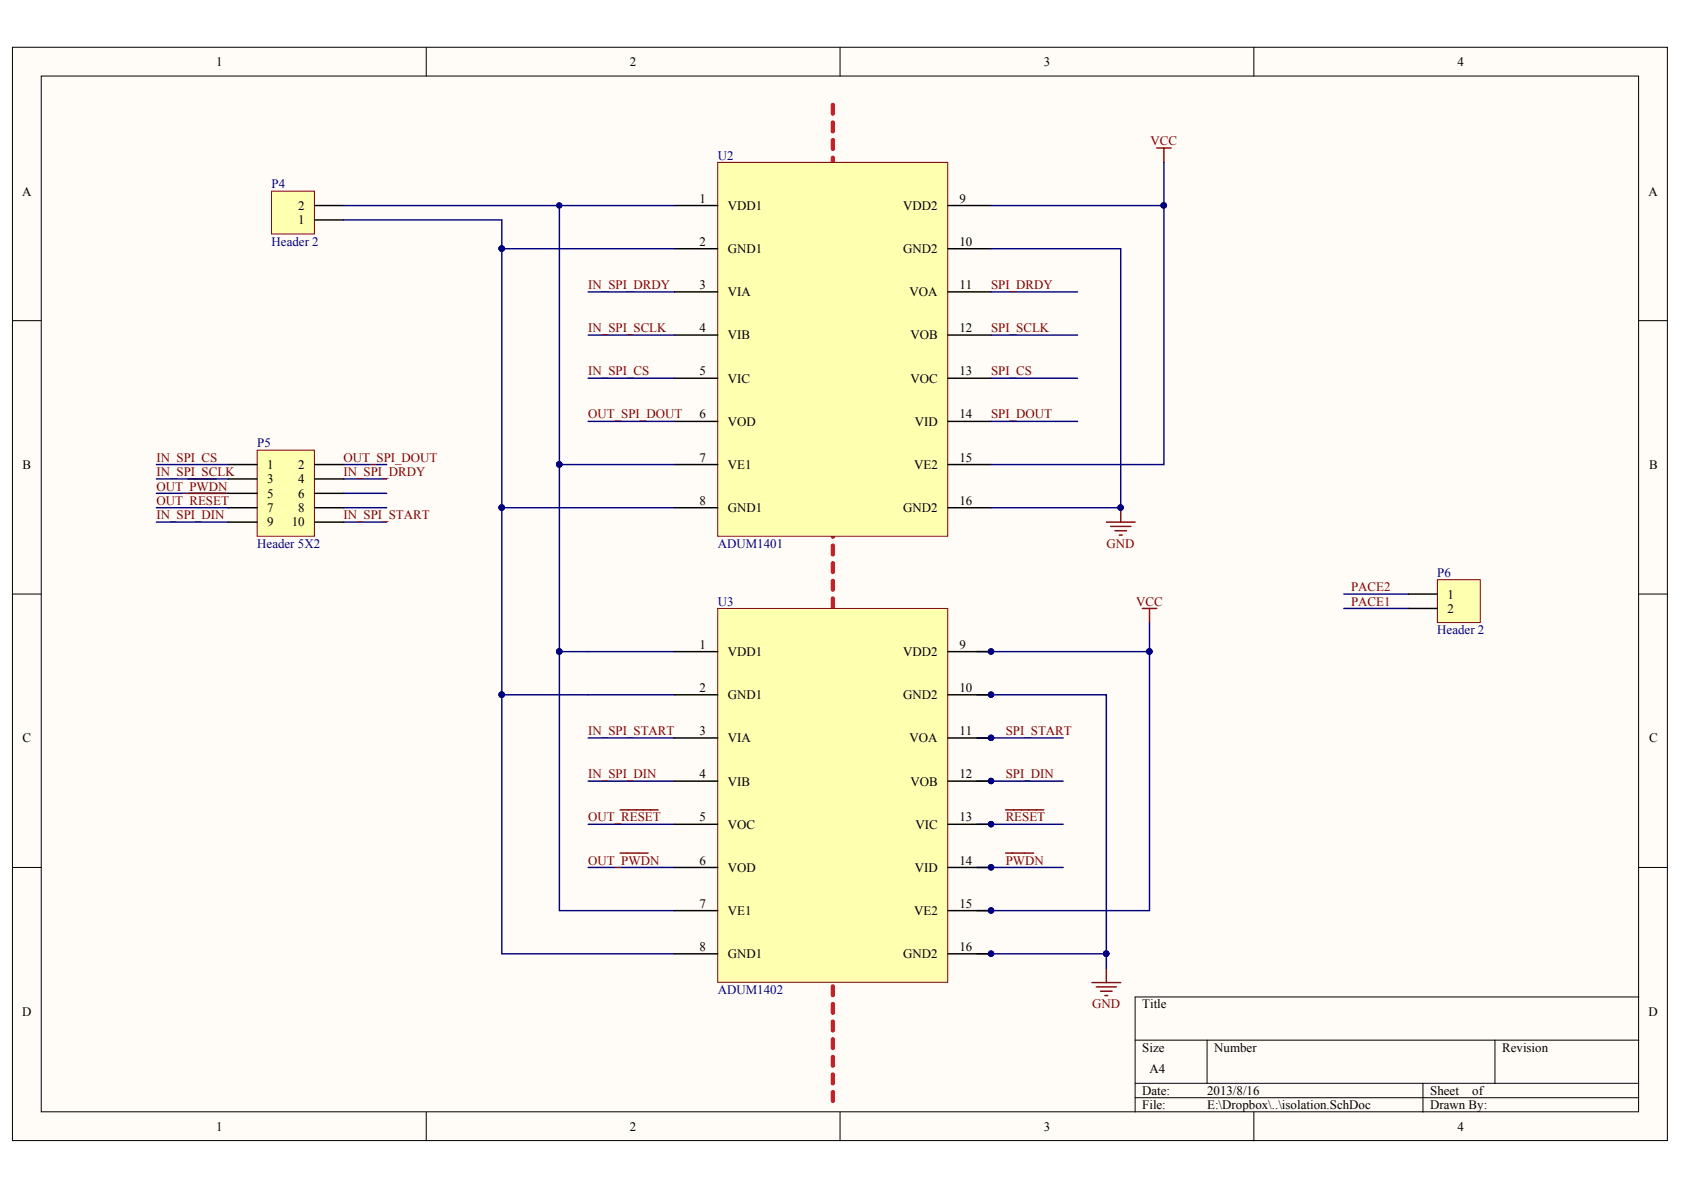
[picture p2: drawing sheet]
<svg xmlns="http://www.w3.org/2000/svg" width="297mm" height="210mm" viewBox="0 0 297 210" stroke-linecap="round" stroke-linejoin="round" font-family="sans-serif">
<defs><g id="words">
<g font-size="2.3">
<text x="38.1" y="11.6">1</text>
<text x="111.1" y="11.6">2</text>
<text x="184.1" y="11.6">3</text>
<text x="257.1" y="11.6">4</text>
<text x="3.9" y="34.5">A</text>
<text x="123.4" y="35.8">1</text>
<text x="169.2" y="35.8">9</text>
<text x="290.8" y="34.5">A</text>
<text x="52.6" y="39.6">1</text>
<text x="52.6" y="37">2</text>
<text x="128.4" y="37">VDD1</text>
<text x="159.3" y="37">VDD2</text>
<text x="123.4" y="43.4">2</text>
<text x="128.4" y="44.6">GND1</text>
<text x="159.3" y="44.6">GND2</text>
<text x="169.2" y="43.4">10</text>
<text x="123.4" y="51">3</text>
<text x="128.4" y="52.3">VIA</text>
<text x="160.5" y="52.3">VOA</text>
<text x="169.2" y="51">11</text>
<text x="123.4" y="58.6">4</text>
<text x="128.4" y="59.9">VIB</text>
<text x="160.6" y="59.9">VOB</text>
<text x="169.2" y="58.6">12</text>
<text x="123.4" y="66.2">5</text>
<text x="128.4" y="67.5">VIC</text>
<text x="160.6" y="67.5">VOC</text>
<text x="169.2" y="66.2">13</text>
<text x="123.4" y="73.8">6</text>
<text x="128.4" y="75.1">VOD</text>
<text x="161.4" y="75.1">VID</text>
<text x="169.2" y="73.8">14</text>
<text x="4" y="82.7">B</text>
<text x="47.1" y="82.7">1</text>
<text x="52.6" y="82.7">2</text>
<text x="123.4" y="81.5">7</text>
<text x="128.4" y="82.7">VE1</text>
<text x="161.3" y="82.7">VE2</text>
<text x="169.2" y="81.5">15</text>
<text x="290.9" y="82.7">B</text>
<text x="47.1" y="85.3">3</text>
<text x="47.1" y="87.8">5</text>
<text x="52.6" y="85.3">4</text>
<text x="52.6" y="87.8">6</text>
<text x="123.4" y="89.1">8</text>
<text x="169.2" y="89.1">16</text>
<text x="47.1" y="90.3">7</text>
<text x="47.1" y="92.9">9</text>
<text x="51.5" y="92.9">10</text>
<text x="52.6" y="90.3">8</text>
<text x="128.4" y="90.3">GND1</text>
<text x="159.3" y="90.3">GND2</text>
<text x="255.3" y="105.6">1</text>
<text x="255.3" y="108.1">2</text>
<text x="123.4" y="114.4">1</text>
<text x="128.4" y="115.7">VDD1</text>
<text x="159.3" y="115.7">VDD2</text>
<text x="169.2" y="114.4">9</text>
<text x="123.4" y="122">2</text>
<text x="128.4" y="123.3">GND1</text>
<text x="159.3" y="123.3">GND2</text>
<text x="169.2" y="122">10</text>
<text x="4" y="131">C</text>
<text x="123.4" y="129.7">3</text>
<text x="128.4" y="131">VIA</text>
<text x="160.5" y="131">VOA</text>
<text x="169.2" y="129.7">11</text>
<text x="290.9" y="131">C</text>
<text x="123.4" y="137.3">4</text>
<text x="169.2" y="137.3">12</text>
<text x="128.4" y="138.6">VIB</text>
<text x="160.6" y="138.6">VOB</text>
<text x="123.4" y="144.9">5</text>
<text x="128.4" y="146.2">VOC</text>
<text x="161.5" y="146.2">VIC</text>
<text x="169.2" y="144.9">13</text>
<text x="123.4" y="152.5">6</text>
<text x="128.4" y="153.8">VOD</text>
<text x="161.4" y="153.8">VID</text>
<text x="169.2" y="152.5">14</text>
<text x="123.4" y="160.1">7</text>
<text x="128.4" y="161.4">VE1</text>
<text x="161.3" y="161.4">VE2</text>
<text x="169.2" y="160.1">15</text>
<text x="123.4" y="167.7">8</text>
<text x="169.2" y="167.7">16</text>
<text x="128.4" y="169">GND1</text>
<text x="159.3" y="169">GND2</text>
<text x="3.9" y="179.1">D</text>
<text x="201.5" y="177.9">Title</text>
<text x="290.8" y="179.1">D</text>
<text x="201.5" y="185.5">Size</text>
<text x="214.2" y="185.5">Number</text>
<text x="265" y="185.5">Revision</text>
<text x="202.7" y="189.3">A4</text>
<text x="201.5" y="193.1">Date:</text>
<text x="201.5" y="195.7">File:</text>
<text x="212.9" y="193.1">2013/8/16</text>
<text x="212.9" y="195.7">E:\Dropbox\..\isolation.SchDoc</text>
<text x="252.3" y="193.1">Sheet</text>
<text x="252.3" y="195.7">Drawn By:</text>
<text x="259.7" y="193.1">of</text>
<text x="38.1" y="199.5">1</text>
<text x="111.1" y="199.5">2</text>
<text x="184.1" y="199.5">3</text>
<text x="257.1" y="199.5">4</text>
</g>
<g font-size="2.3" fill="#000080">
<text x="126.6" y="28.2">U2</text>
<text x="47.9" y="33.2">P4</text>
<text x="47.9" y="43.4">Header 2</text>
<text x="45.4" y="78.9">P5</text>
<text x="45.4" y="96.7">Header 5X2</text>
<text x="126.6" y="96.7">ADUM1401</text>
<text x="253.5" y="101.7">P6</text>
<text x="126.6" y="106.8">U3</text>
<text x="253.5" y="111.9">Header 2</text>
<text x="126.6" y="175.3">ADUM1402</text>
</g>
<g font-size="2.3" fill="#800000">
<text x="203" y="25.6">VCC</text>
<text x="103.8" y="51">IN_SPI_DRDY</text>
<text x="174.8" y="51">SPI_DRDY</text>
<text x="103.8" y="58.6">IN_SPI_SCLK</text>
<text x="174.8" y="58.6">SPI_SCLK</text>
<text x="103.8" y="66.2">IN_SPI_CS</text>
<text x="174.8" y="66.2">SPI_CS</text>
<text x="103.8" y="73.8">OUT_SPI_DOUT</text>
<text x="174.8" y="73.8">SPI_DOUT</text>
<text x="27.6" y="84">IN_SPI_SCLK</text>
<text x="27.6" y="81.5">IN_SPI_CS</text>
<text x="60.6" y="81.5">OUT_SPI_DOUT</text>
<text x="60.6" y="84">IN_SPI_DRDY</text>
<text x="27.6" y="86.5">OUT_PWDN</text>
<text x="27.6" y="89.1">OUT_RESET</text>
<text x="27.6" y="91.6">IN_SPI_DIN</text>
<text x="60.6" y="91.6">IN_SPI_START</text>
<text x="195.2" y="96.7">GND</text>
<text x="200.4" y="106.8">VCC</text>
<text x="238.3" y="104.3">PACE2</text>
<text x="238.3" y="106.8">PACE1</text>
<text x="103.8" y="129.7">IN_SPI_START</text>
<text x="177.4" y="129.7">SPI_START</text>
<text x="103.8" y="137.3">IN_SPI_DIN</text>
<text x="177.4" y="137.3">SPI_DIN</text>
<text x="103.8" y="144.9">OUT_RESET</text>
<text x="177.4" y="144.9">RESET</text>
<text x="103.8" y="152.5">OUT_PWDN</text>
<text x="177.4" y="152.5">PWDN</text>
<text x="192.6" y="177.9">GND</text>
</g>
</g></defs>
<g fill="#fffcf8" stroke="#000" stroke-width=".18">
<path d="M2.2 8.3h291.9v192.9h-291.9z"/>
<path d="M7.3 13.4h281.7v182.7h-281.7z"/>
</g>
<g fill="none" stroke="#000" stroke-width=".18">
<path d="M75.2 8.3v5.1M148.2 8.3v5.1M221.2 8.3v5.1M2.2 56.6h5.1M289.1 56.6h5.1M2.2 104.8h5.1M289.1 104.8h5.1M2.2 153h5.1M289.1 153h5.1M289.1 175.9h-88.9v20.3M75.2 196.2v5M148.2 196.2v5"/>
<path d="M200.2 183.5h88.9M200.2 191.1h88.9M200.2 193.6h88.9M212.9 183.5v7.6M221.2 196.2v5M251 191.1v5.1M263.7 183.5v7.6"/>
</g>
<path d="M177.4 142.9h6.7M177.4 150.5h4.9" fill="none" stroke="#800000" stroke-width=".25"/>
<path d="M146.9 18.5v176.4" fill="none" stroke="#ee0e22" stroke-width=".76" stroke-dasharray="1.6 1.6"/>
<path d="M103.7 114.9h15.3M103.7 122.6h15.3M103.7 137.8h15.3M103.7 145.4h15.3M103.7 153h15.3" fill="none" stroke="#000080" stroke-width=".25"/>
<path d="M126.6 28.6h40.6v66h-40.6z" fill="#ffffb0" stroke="#800000" stroke-width=".18"/>
<g fill="none" stroke="#000" stroke-width=".25">
<path d="M119 36.3h7.6M167.2 36.3h7.6M119 43.9h7.6M119 51.5h7.6M119 59.1h7.6M167.2 43.9h7.6M167.2 51.5h7.6M167.2 59.1h7.6M119 66.7h7.6M119 74.3h7.6M167.2 66.7h7.6M167.2 74.3h7.6"/>
<path d="M119 81.9h7.6M119 89.6h7.6M167.2 81.9h7.6M167.2 89.6h7.6"/>
</g>
<g fill="none" stroke="#000080" stroke-width=".25">
<path d="M174.8 36.3h30.5v45.6h-30.5M205.3 28.6v7.7M103.7 51.5h15.3M103.7 59.1h15.3M174.8 43.9h22.9v45.7h-22.9M174.8 51.5h15.3M174.8 59.1h15.3M103.7 74.3h15.3M174.8 66.7h15.3M174.8 74.3h15.3M202.8 109.9v5M237 104.8h11.5"/>
<path d="M237 107.3h11.5M172.3 122.6h22.8v45.6M172.3 130.2h15.2M172.3 137.8h15.2M172.3 145.4h15.2M172.3 153h15.2"/>
</g>
<g fill="none" stroke="#800000" stroke-width=".25">
<path d="M204 26.1h2.6M205.3 26.1v2.5M195.1 92.1h5.1M195.9 92.9h3.6M196.7 93.6h2M197.4 94.4h.5M197.7 89.6v2.5M201.5 107.3h2.5M202.8 107.3v2.6M109.4 150.5h4.9M109.4 142.9h6.7M192.6 173.3h5.1"/>
<path d="M193.4 174.1h3.5M194.1 174.8h2.1M194.9 175.6h.5M195.1 170.8v2.5"/>
</g>
<g fill="#000080" stroke="#000080" stroke-width=".18">
<circle cx="197.7" cy="89.5" r=".48"/>
<circle cx="195.1" cy="168.2" r=".48"/>
<circle cx="202.7" cy="114.9" r=".48"/>
<circle cx="205.3" cy="36.2" r=".49"/>
</g>
<path d="M47.9 33.7h7.6v7.6h-7.6z" fill="#ffffb0" stroke="#800000" stroke-width=".18"/>
<path d="M55.5 38.8h5.1M55.5 36.3h5.1" fill="none" stroke="#000" stroke-width=".25"/>
<g fill="none" stroke="#000080" stroke-width=".25">
<path d="M60.6 38.8h27.9v5.1M60.6 36.3h58.4M98.7 36.3v78.6h5M88.5 43.9h30.5M88.5 43.9v78.7h15.2M27.6 87h12.7M60.6 89.6h7.6M60.6 81.9h7.6M60.6 84.5h7.6M60.6 87h7.6M60.6 92.1h7.6M88.5 89.6h30.5"/>
<path d="M98.7 81.9h20.3"/>
</g>
<g fill="#000080" stroke="#000080" stroke-width=".18">
<circle cx="88.5" cy="43.8" r=".48"/>
<circle cx="88.5" cy="89.5" r=".48"/>
<circle cx="88.5" cy="122.5" r=".48"/>
<circle cx="98.6" cy="81.9" r=".48"/>
<circle cx="98.6" cy="36.2" r=".48"/>
<circle cx="98.6" cy="114.9" r=".48"/>
</g>
<path d="M33.2 84.5h4.9M33.2 87h6.7" fill="none" stroke="#800000" stroke-width=".25"/>
<path d="M45.4 79.4h10.1v15.2h-10.1z" fill="#ffffb0" stroke="#800000" stroke-width=".18"/>
<path d="M40.3 81.9h5.1M40.3 84.5h5.1M40.3 87h5.1M40.3 89.6h5.1M40.3 92.1h5.1M55.5 81.9h5.1M55.5 84.5h5.1M55.5 87h5.1M55.5 89.6h5.1M55.5 92.1h5.1" fill="none" stroke="#000" stroke-width=".25"/>
<path d="M98.7 114.9v45.7h20.3M172.3 114.9h30.5v45.7h-30.5M88.5 122.6v45.6h30.5M103.7 130.2h15.3M172.3 168.2h22.8v2.6" fill="none" stroke="#000080" stroke-width=".25"/>
<g fill="#000080" stroke="#000080" stroke-width=".18">
<circle cx="202.7" cy="114.9" r=".48"/>
<circle cx="195.1" cy="168.2" r=".48"/>
<circle cx="98.6" cy="114.9" r=".48"/>
<circle cx="88.5" cy="122.5" r=".48"/>
</g>
<path d="M126.6 107.3h40.6v66h-40.6z" fill="#ffffb0" stroke="#800000" stroke-width=".18"/>
<g fill="none" stroke="#000" stroke-width=".25">
<path d="M119 114.9h7.6M167.2 114.9h7.6M119 122.6h7.6M119 130.2h7.6M119 137.8h7.6M167.2 122.6h7.6M167.2 130.2h7.6M167.2 137.8h7.6M119 145.4h7.6M119 153h7.6M167.2 145.4h7.6M167.2 153h7.6"/>
<path d="M119 160.6h7.6M119 168.2h7.6M167.2 160.6h7.6M167.2 168.2h7.6"/>
</g>
<g fill="#000080" stroke="#000080" stroke-width=".18">
<circle cx="174.8" cy="114.9" r=".48"/>
<circle cx="174.8" cy="122.5" r=".48"/>
<circle cx="174.8" cy="130.1" r=".48"/>
<circle cx="174.8" cy="137.8" r=".48"/>
<circle cx="174.8" cy="145.4" r=".48"/>
<circle cx="174.8" cy="153" r=".48"/>
<circle cx="174.8" cy="160.6" r=".48"/>
<circle cx="174.8" cy="168.2" r=".48"/>
</g>
<path d="M103.7 66.7h15.3M27.6 84.5h12.7M27.6 89.6h12.7" fill="none" stroke="#000080" stroke-width=".25"/>
<path d="M253.5 102.2h7.6v7.6h-7.6z" fill="#ffffb0" stroke="#800000" stroke-width=".18"/>
<path d="M248.5 104.8h5M248.5 107.3h5" fill="none" stroke="#000" stroke-width=".25"/>
<path d="M27.6 81.9h12.7M27.6 92.1h12.7" fill="none" stroke="#000080" stroke-width=".25"/>
<use href="#words"/>
</svg>
